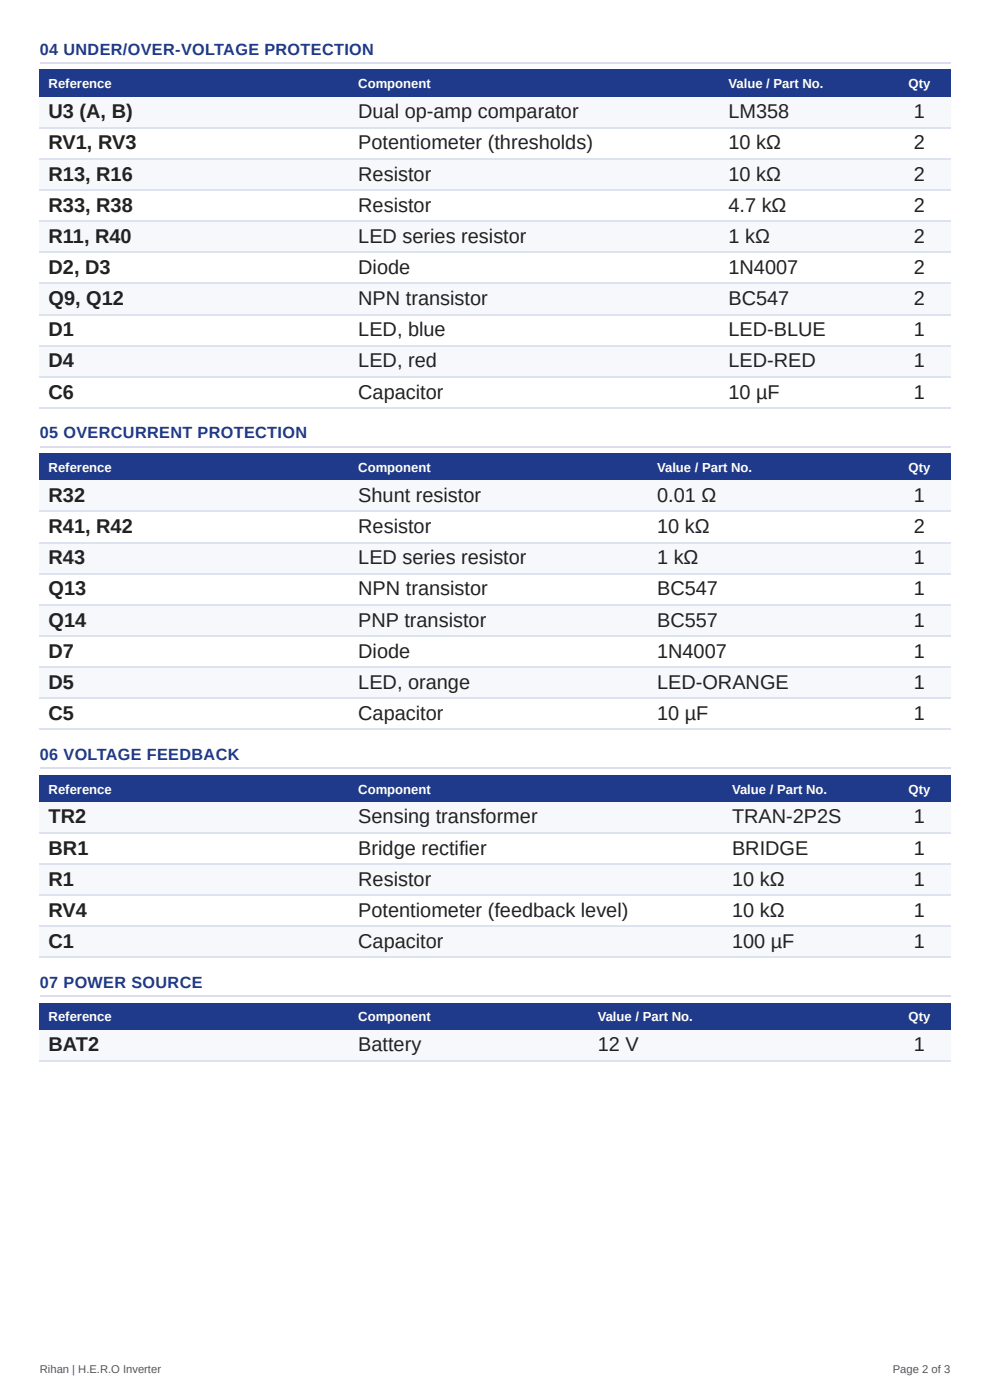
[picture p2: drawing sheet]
<svg xmlns="http://www.w3.org/2000/svg" width="210mm" height="297mm" viewBox="0 0 210 297" stroke-linecap="round" stroke-linejoin="round" font-family="sans-serif">
<defs><g id="words">
<g font-size="4.2" fill="#222">
<text x="10.3" y="25.1">U3 (A, B)</text>
<text x="76.1" y="25.1">Dual op-amp comparator</text>
<text x="154.7" y="25.1">LM358</text>
<text x="194.1" y="25.1">1</text>
<text x="10.3" y="31.8">RV1, RV3</text>
<text x="76.1" y="31.8">Potentiometer (thresholds)</text>
<text x="154.7" y="31.8">10 kΩ</text>
<text x="194.1" y="31.8">2</text>
<text x="10.3" y="38.4">R13, R16</text>
<text x="76.1" y="38.4">Resistor</text>
<text x="154.7" y="38.4">10 kΩ</text>
<text x="194.1" y="38.4">2</text>
<text x="10.3" y="45">R33, R38</text>
<text x="76.1" y="45">Resistor</text>
<text x="154.7" y="45">4.7 kΩ</text>
<text x="194.1" y="45">2</text>
<text x="10.3" y="51.6">R11, R40</text>
<text x="76.1" y="51.6">LED series resistor</text>
<text x="154.7" y="51.6">1 kΩ</text>
<text x="194.1" y="51.6">2</text>
<text x="10.3" y="58.2">D2, D3</text>
<text x="76.1" y="58.2">Diode</text>
<text x="154.7" y="58.2">1N4007</text>
<text x="194.1" y="58.2">2</text>
<text x="10.3" y="64.8">Q9, Q12</text>
<text x="76.1" y="64.8">NPN transistor</text>
<text x="154.7" y="64.8">BC547</text>
<text x="194.1" y="64.8">2</text>
<text x="10.3" y="71.4">D1</text>
<text x="76.1" y="71.4">LED, blue</text>
<text x="154.7" y="71.4">LED-BLUE</text>
<text x="194.1" y="71.4">1</text>
<text x="10.3" y="78.1">D4</text>
<text x="76.1" y="78.1">LED, red</text>
<text x="154.7" y="78.1">LED-RED</text>
<text x="194.1" y="78.1">1</text>
<text x="10.3" y="84.7">C6</text>
<text x="76.1" y="84.7">Capacitor</text>
<text x="154.7" y="84.7">10 µF</text>
<text x="194.1" y="84.7">1</text>
<text x="10.3" y="106.6">R32</text>
<text x="76.1" y="106.6">Shunt resistor</text>
<text x="139.5" y="106.6">0.01 Ω</text>
<text x="194.1" y="106.6">1</text>
<text x="10.3" y="113.2">R41, R42</text>
<text x="76.1" y="113.2">Resistor</text>
<text x="139.5" y="113.2">10 kΩ</text>
<text x="194.1" y="113.2">2</text>
<text x="10.3" y="119.9">R43</text>
<text x="76.1" y="119.9">LED series resistor</text>
<text x="139.5" y="119.9">1 kΩ</text>
<text x="194.1" y="119.9">1</text>
<text x="10.3" y="126.5">Q13</text>
<text x="76.1" y="126.5">NPN transistor</text>
<text x="139.5" y="126.5">BC547</text>
<text x="194.1" y="126.5">1</text>
<text x="10.3" y="133.1">Q14</text>
<text x="76.1" y="133.1">PNP transistor</text>
<text x="139.5" y="133.1">BC557</text>
<text x="194.1" y="133.1">1</text>
<text x="10.3" y="139.7">D7</text>
<text x="76.1" y="139.7">Diode</text>
<text x="139.5" y="139.7">1N4007</text>
<text x="194.1" y="139.7">1</text>
<text x="10.3" y="146.3">D5</text>
<text x="76.1" y="146.3">LED, orange</text>
<text x="139.5" y="146.3">LED-ORANGE</text>
<text x="194.1" y="146.3">1</text>
<text x="10.3" y="152.9">C5</text>
<text x="76.1" y="152.9">Capacitor</text>
<text x="139.5" y="152.9">10 µF</text>
<text x="194.1" y="152.9">1</text>
<text x="10.3" y="174.9">TR2</text>
<text x="76.1" y="174.9">Sensing transformer</text>
<text x="155.4" y="174.9">TRAN-2P2S</text>
<text x="194.1" y="174.9">1</text>
<text x="10.3" y="181.5">BR1</text>
<text x="76.1" y="181.5">Bridge rectifier</text>
<text x="155.4" y="181.5">BRIDGE</text>
<text x="194.1" y="181.5">1</text>
<text x="10.3" y="188.1">R1</text>
<text x="76.1" y="188.1">Resistor</text>
<text x="155.4" y="188.1">10 kΩ</text>
<text x="194.1" y="188.1">1</text>
<text x="10.3" y="194.7">RV4</text>
<text x="76.1" y="194.7">Potentiometer (feedback level)</text>
<text x="155.4" y="194.7">10 kΩ</text>
<text x="194.1" y="194.7">1</text>
<text x="10.3" y="201.3">C1</text>
<text x="76.1" y="201.3">Capacitor</text>
<text x="155.4" y="201.3">100 µF</text>
<text x="194.1" y="201.3">1</text>
<text x="10.3" y="223.3">BAT2</text>
<text x="76.1" y="223.3">Battery</text>
<text x="126.9" y="223.3">12 V</text>
<text x="194.1" y="223.3">1</text>
</g>
<g font-size="3.4" fill="#1f3a8a">
<text x="8.5" y="11.6">04 UNDER/OVER-VOLTAGE PROTECTION</text>
<text x="8.5" y="93.1">05 OVERCURRENT PROTECTION</text>
<text x="8.5" y="161.4">06 VOLTAGE FEEDBACK</text>
<text x="8.5" y="209.8">07 POWER SOURCE</text>
</g>
<g font-size="2.8" fill="#fff">
<text x="10.3" y="18.8">Reference</text>
<text x="76.1" y="18.8">Component</text>
<text x="154.7" y="18.8">Value / Part No.</text>
<text x="192.9" y="18.8">Qty</text>
<text x="10.3" y="100.3">Reference</text>
<text x="76.1" y="100.3">Component</text>
<text x="139.5" y="100.3">Value / Part No.</text>
<text x="192.9" y="100.3">Qty</text>
<text x="10.3" y="168.5">Reference</text>
<text x="76.1" y="168.5">Component</text>
<text x="155.4" y="168.5">Value / Part No.</text>
<text x="192.9" y="168.5">Qty</text>
<text x="10.3" y="217">Reference</text>
<text x="76.1" y="217">Component</text>
<text x="126.9" y="217">Value / Part No.</text>
<text x="192.9" y="217">Qty</text>
</g>
<g font-size="2.4" fill="#555">
<text x="8.5" y="291.6">Rihan | H.E.R.O Inverter</text>
<text x="189.6" y="291.6">Page 2 of 3</text>
</g>
</g></defs>
<path d="M8.5 13.4h193.3" fill="none" stroke="#dde" stroke-width=".26"/>
<g fill="#1f3a8a">
<path d="M8.5 14.8h65.8v5.8h-65.8z"/>
<path d="M74.3 14.8h78.6v5.8h-78.6z"/>
<path d="M152.9 14.8h35.7v5.8h-35.7z"/>
<path d="M188.6 14.8h13.2v5.8h-13.2z"/>
</g>
<g fill="#f6f8fc">
<path d="M8.5 20.6h65.8v6.7h-65.8z"/>
<path d="M74.3 20.6h78.6v6.7h-78.6z"/>
<path d="M152.9 20.6h35.7v6.7h-35.7z"/>
<path d="M188.6 20.6h13.2v6.7h-13.2z"/>
<path d="M8.5 33.9h65.8v6.6h-65.8z"/>
<path d="M74.3 33.9h78.6v6.6h-78.6z"/>
<path d="M152.9 33.9h35.7v6.6h-35.7z"/>
<path d="M188.6 33.9h13.2v6.6h-13.2z"/>
<path d="M8.5 47.1h65.8v6.6h-65.8z"/>
<path d="M74.3 47.1h78.6v6.6h-78.6z"/>
<path d="M152.9 47.1h35.7v6.6h-35.7z"/>
<path d="M188.6 47.1h13.2v6.6h-13.2z"/>
<path d="M8.5 60.3h65.8v6.6h-65.8z"/>
<path d="M74.3 60.3h78.6v6.6h-78.6z"/>
<path d="M152.9 60.3h35.7v6.6h-35.7z"/>
<path d="M188.6 60.3h13.2v6.6h-13.2z"/>
<path d="M8.5 73.6h65.8v6.6h-65.8z"/>
<path d="M74.3 73.6h78.6v6.6h-78.6z"/>
<path d="M152.9 73.6h35.7v6.6h-35.7z"/>
<path d="M188.6 73.6h13.2v6.6h-13.2z"/>
</g>
<path d="M8.5 27.1h193.3M8.5 33.7h193.3M8.5 40.3h193.3M8.5 47h193.3M8.5 53.6h193.3M8.5 60.2h193.3M8.5 66.8h193.3M8.5 73.4h193.3M8.5 80h193.3M8.5 86.7h193.3" fill="none" stroke="#dde3ee" stroke-width=".26"/>
<path d="M8.5 94.9h193.3" fill="none" stroke="#dde" stroke-width=".26"/>
<g fill="#1f3a8a">
<path d="M8.5 96.3h65.8v5.8h-65.8z"/>
<path d="M74.3 96.3h63.3v5.8h-63.3z"/>
<path d="M137.6 96.3h51v5.8h-51z"/>
<path d="M188.6 96.3h13.2v5.8h-13.2z"/>
</g>
<g fill="#f6f8fc">
<path d="M8.5 102.1h65.8v6.6h-65.8z"/>
<path d="M74.3 102.1h63.3v6.6h-63.3z"/>
<path d="M137.6 102.1h51v6.6h-51z"/>
<path d="M188.6 102.1h13.2v6.6h-13.2z"/>
<path d="M8.5 115.4h65.8v6.6h-65.8z"/>
<path d="M74.3 115.4h63.3v6.6h-63.3z"/>
<path d="M137.6 115.4h51v6.6h-51z"/>
<path d="M188.6 115.4h13.2v6.6h-13.2z"/>
<path d="M8.5 128.6h65.8v6.6h-65.8z"/>
<path d="M74.3 128.6h63.3v6.6h-63.3z"/>
<path d="M137.6 128.6h51v6.6h-51z"/>
<path d="M188.6 128.6h13.2v6.6h-13.2z"/>
<path d="M8.5 141.8h65.8v6.6h-65.8z"/>
<path d="M74.3 141.8h63.3v6.6h-63.3z"/>
<path d="M137.6 141.8h51v6.6h-51z"/>
<path d="M188.6 141.8h13.2v6.6h-13.2z"/>
</g>
<path d="M8.5 108.6h193.3M8.5 115.2h193.3M8.5 121.8h193.3M8.5 128.5h193.3M8.5 135.1h193.3M8.5 141.7h193.3M8.5 148.3h193.3M8.5 154.9h193.3" fill="none" stroke="#dde3ee" stroke-width=".26"/>
<path d="M8.5 163.1h193.3" fill="none" stroke="#dde" stroke-width=".26"/>
<g fill="#1f3a8a">
<path d="M8.5 164.6h65.8v5.8h-65.8z"/>
<path d="M74.3 164.6h79.4v5.8h-79.4z"/>
<path d="M153.7 164.6h34.9v5.8h-34.9z"/>
<path d="M188.6 164.6h13.2v5.8h-13.2z"/>
</g>
<g fill="#f6f8fc">
<path d="M8.5 170.4h65.8v6.6h-65.8z"/>
<path d="M74.3 170.4h79.4v6.6h-79.4z"/>
<path d="M153.7 170.4h34.9v6.6h-34.9z"/>
<path d="M188.6 170.4h13.2v6.6h-13.2z"/>
<path d="M8.5 183.6h65.8v6.6h-65.8z"/>
<path d="M74.3 183.6h79.4v6.6h-79.4z"/>
<path d="M153.7 183.6h34.9v6.6h-34.9z"/>
<path d="M188.6 183.6h13.2v6.6h-13.2z"/>
<path d="M8.5 196.8h65.8v6.7h-65.8z"/>
<path d="M74.3 196.8h79.4v6.7h-79.4z"/>
<path d="M153.7 196.8h34.9v6.7h-34.9z"/>
<path d="M188.6 196.8h13.2v6.7h-13.2z"/>
</g>
<path d="M8.5 176.9h193.3M8.5 183.5h193.3M8.5 190.1h193.3M8.5 196.7h193.3M8.5 203.3h193.3" fill="none" stroke="#dde3ee" stroke-width=".26"/>
<path d="M8.5 211.5h193.3" fill="none" stroke="#dde" stroke-width=".26"/>
<g fill="#1f3a8a">
<path d="M8.5 213h65.8v5.8h-65.8z"/>
<path d="M74.3 213h50.8v5.8h-50.8z"/>
<path d="M125.1 213h63.5v5.8h-63.5z"/>
<path d="M188.6 213h13.2v5.8h-13.2z"/>
</g>
<g fill="#f6f8fc">
<path d="M8.5 218.8h65.8v6.6h-65.8z"/>
<path d="M74.3 218.8h50.8v6.6h-50.8z"/>
<path d="M125.1 218.8h63.5v6.6h-63.5z"/>
<path d="M188.6 218.8h13.2v6.6h-13.2z"/>
</g>
<path d="M8.5 225.3h193.3" fill="none" stroke="#dde3ee" stroke-width=".26"/>
<use href="#words"/>
</svg>
